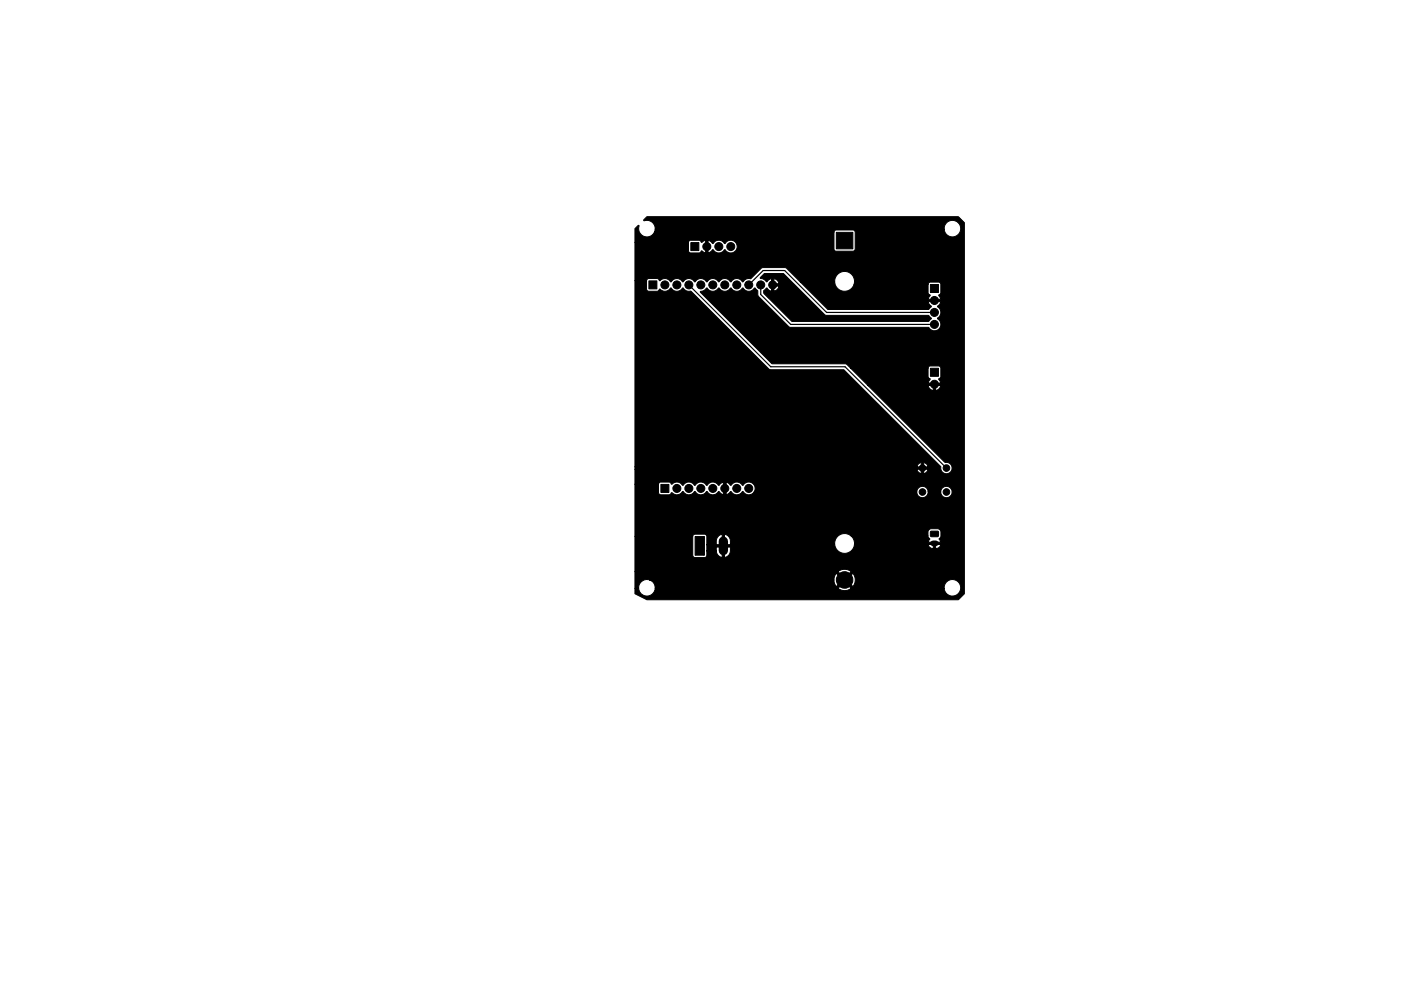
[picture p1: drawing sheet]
<svg xmlns="http://www.w3.org/2000/svg" width="297mm" height="210mm" viewBox="0 0 297 210" stroke-linecap="round" stroke-linejoin="round" font-family="sans-serif">
<g fill="#000" stroke="#000" stroke-width=".21">
<path d="M137.6 59.6h1.7v1.7h-1.7zM146.5 51.5h1.7v1.7h-1.7zM161.2 58.9l.9-.9h4l9 8.9h21.7l.7 .7-.7 .6h-28.8l-6.1-6v-.5l.6-.6 .7 .6 .9 .1a1.3 1.3 0 0 0 1.1-1.1h-1.1v1.1h-.5v-1.6h1.5a1.29 1.29 0 0 0-1-1.1v1.1h-.5v-1.1l-.5 .2-.5 .5a1.81 1.81 0 0 0-1.3-.7zM177.3 49.3h3.5v3.5h-3.5zM136.5 46.6l.7-.6h65.9l1.3 1.2 .1 78.7-1.4 1.3h-65.9l-2.6-1.2v-1.2h.8a1.75 1.75 0 0 0 1.8 1.7 1.75 1.75 0 0 0 1.7-1.7h38.8a2.25 2.25 0 0 0 2.8 0h19.7v.3a1.76 1.76 0 0 0 2.8 1 1.76 1.76 0 0 0-.4-3 1.76 1.76 0 0 0-2.4 1.7h-19.7l-1.4-1.4-1.4 1.4h-38.8a1.75 1.75 0 0 0-1.2-1.7h39.1l.2 .8 .3 .6 1.4-1.5h.7l1.4 1.4a2.22 2.22 0 0 0 0-2.7l-1.4 1.3h-.7l-1.4-1.4-.3 .6-.2 .9-39.1-.1a1.76 1.76 0 0 0-2.3 1.8h-.8v-3.5h43.1l1.4 1.4 1.4-1.4a2.24 2.24 0 0 0-2.8 0h-43.1v-7.5h12.3v4l.4 .5h2.2l.3-.4 .1-1h2a1.44 1.44 0 0 0 1.2 1.4h.5a1.48 1.48 0 0 0 1.3-1.4v-.8h-1.3v2.2h-.5v-2.2h-1.2v.8h-2v-1.4l27.1-.1a2.1 2.1 0 0 0 2 2 2.1 2.1 0 0 0 2.2-1.9l15.6 .1a1.08 1.08 0 0 0 1.1 .8h.5a1.09 1.09 0 0 0 1.1-.9h-1.1v.9h-.5v-.9h-16.7a2.09 2.09 0 0 0-.8-1.8h16.3l.4 .7-.3 .6h2.7l-.4-.6 .4-.6v-1l-.3-.5-.4-.1h-1.4l-.4 .1-.2 .5-.1 .9h-16.3l-.2-.2a2.11 2.11 0 0 0-3.2 1.9h-22.1v-.6a1.44 1.44 0 0 0-1.3-1.4v2.1h-.5v-2.1a1.47 1.47 0 0 0-1.2 1.4v.7h-2l-.1-1.8-.4-.4h-2.1l-.4 .5h-12.3v-11.1h5v1.9l.3 .3 2 .1 .5-.5a1.51 1.51 0 0 0 2.4-.2 1.48 1.48 0 0 0 2.5 0 1.48 1.48 0 0 0 2.6 0 1.48 1.48 0 0 0 2.5 0l.7 .6 .9 .1 1-.7a1.49 1.49 0 0 0 2.5 0 1.4 1.4 0 0 0 2.4 .1h34.5v.2a1.2 1.2 0 0 0 1.3 1 1.2 1.2 0 0 0 1.1-1.2h2.7v.2a1.21 1.21 0 0 0 1.9 .8 1.21 1.21 0 0 0-.2-2.1 1.21 1.21 0 0 0-1.7 1.1h-2.7v-.2a1.21 1.21 0 0 0-1.3-1 1.21 1.21 0 0 0-1.1 1.2l-34.5-.1a1.4 1.4 0 0 0-.5-1.9 1.4 1.4 0 0 0-1.9 .6 1.48 1.48 0 0 0-2.6 0l-.5-.5-.4-.2v2.6h-.6v-2.6l-1 .7a1.48 1.48 0 0 0-2.6 0 1.48 1.48 0 0 0-2.5 0 1.48 1.48 0 0 0-2.5 0 1.5 1.5 0 0 0-2.4-.3l-.5-.4h-1.9l-.4 .4h-5v-3.1h59.8l.6 .8 .8 .1a1.11 1.11 0 0 0 .9-.9h-.9v.9h-.5v-.9h-60.7v-.6l62.1 .1a1.11 1.11 0 0 0-.9-1v.9h-.5v-.9l-.5 .3-.4 .6h-59.8v-39.4h2.5v1.8l.4 .4h1.9l.6-.5a1.46 1.46 0 0 0 2.3-.2 1.48 1.48 0 0 0 2.5 0 1.61 1.61 0 0 0 1.7 .7l16.6 16.6 15.8 .1 20.6 20.5a1.23 1.23 0 0 0 1.1 1.5 1.23 1.23 0 0 0 1.3-1.4 1.23 1.23 0 0 0-1.6-1l-16.3-16.3h12.8a1.3 1.3 0 0 0 1.1 1h.5a1.3 1.3 0 0 0 1.1-1h-1.1v1h-.5v-1h-13.9l-3.7-3.7h16.5v1.8l.4 .5-.4 .9h2.6l-.4-.8 .5-.6v-1.8l-.4-.5h-1.9l-.4 .5h-16.5l-.8-.8-.3-.1h-15.5l-15.2-15.2 .1-.2a1.68 1.68 0 0 0 1.3-.7 1.48 1.48 0 0 0 2.5 0 1.48 1.48 0 0 0 2.6 0 1.48 1.48 0 0 0 2.5 0 1.48 1.48 0 0 0 2.5 0l.7 .6v.9l.1 .3 6.7 6.5 29.4 .1a1.39 1.39 0 0 0 2.2 .2 1.39 1.39 0 0 0-.3-2.2 1.48 1.48 0 0 0 0-2.5l.5-.5 .2-.5h-2.7l.2 .5 .5 .5-.7 .7h-21.2l-5.9-5.9h7.3a2.1 2.1 0 0 0 1.8 2 2.1 2.1 0 0 0 2.3-1.5h15.7v1.9l.4 .5-.4 .8h2.7l-.5-.8 .5-.6v-1.9l-.4-.3h-1.9l-.4 .4h-15.7a2.1 2.1 0 0 0-1.8-2.7 2.1 2.1 0 0 0-2.3 2.2h-7.3l-2.9-2.9-.4-.1h-4.8l-2.4 2.3a1.71 1.71 0 0 0-1.7 .7 1.48 1.48 0 0 0-2.6 0 1.48 1.48 0 0 0-2.5 0 1.48 1.48 0 0 0-2.6 0 1.48 1.48 0 0 0-2.5 0 1.48 1.48 0 0 0-2.5 0 1.48 1.48 0 0 0-2.6 0 1.5 1.5 0 0 0-2.4-.2l-.5-.5h-1.8l-.4 .5h-2.5v-8.2h11.4v1.9l.4 .4h1.9l.5-.5 .7 .4 .6 .1 .6-.3 .4-.4a1.55 1.55 0 0 0 2.2 .4l.4-.4a1.39 1.39 0 0 0 2.1 .3 1.39 1.39 0 0 0-.1-2.1 1.39 1.39 0 0 0-2.1 .5 1.48 1.48 0 0 0-2.5 0l-.5-.5-.5-.2v2.6h-.5v-2.6l-.8 .4-.6-.4h-1.8l-.4 .4h-11.4v-2.8l.7-.8 .2 .1a1.76 1.76 0 0 0 1 2.2 1.76 1.76 0 0 0 2.2-.8h38.1v3.5l.2 .4 .3 .1h3.6l.3-.1 .1-.4v-3.6l-.4-.4h-3.7l-.4 .5h-38.1l.2-.7h61.3a1.76 1.76 0 0 0 2.6 1.4 1.76 1.76 0 0 0 .1-3 1.76 1.76 0 0 0-2.7 1.4v.2h-61.3a1.84 1.84 0 0 0-2.4-1.8zM197.3 60.4h1.7v1.7h-1.7zM197.3 78.1h1.7v1.7h-1.7zM140.1 102.8h1.7v1.7h-1.7zM147.4 113.8h2v4h-2zM197.3 112.8l1.5-.1 .2 .2v.8l-.3 .2h-1.3l-.2-.3z"/>
<circle cx="149.9" cy="52.3" r=".85"/>
<circle cx="152.4" cy="52.3" r=".85"/>
<circle cx="154.9" cy="52.3" r=".85"/>
<circle cx="141" cy="60.4" r=".85"/>
<circle cx="143.5" cy="60.4" r=".85"/>
<circle cx="146.1" cy="60.4" r=".85"/>
<circle cx="148.6" cy="60.4" r=".85"/>
<circle cx="151.1" cy="60.4" r=".85"/>
<circle cx="153.7" cy="60.4" r=".85"/>
<circle cx="156.2" cy="60.4" r=".85"/>
<circle cx="158.8" cy="60.4" r=".85"/>
<circle cx="161.3" cy="60.4" r=".85"/>
<circle cx="163.8" cy="60.4" r=".85"/>
<circle cx="198.1" cy="63.7" r=".85"/>
<circle cx="198.1" cy="66.3" r=".85"/>
<circle cx="198.1" cy="68.8" r=".85"/>
<circle cx="195.6" cy="99.3" r=".7"/>
<circle cx="198.1" cy="81.5" r=".85"/>
<circle cx="200.7" cy="99.3" r=".7"/>
<circle cx="143.5" cy="103.6" r=".85"/>
<circle cx="146.1" cy="103.6" r=".85"/>
<circle cx="148.6" cy="103.6" r=".85"/>
<circle cx="151.1" cy="103.6" r=".85"/>
<circle cx="153.7" cy="103.6" r=".85"/>
<circle cx="156.2" cy="103.6" r=".85"/>
<circle cx="158.8" cy="103.6" r=".85"/>
<circle cx="195.6" cy="104.4" r=".7"/>
<circle cx="200.7" cy="104.4" r=".7"/>
<circle cx="179.1" cy="123" r="1.75"/>
</g>
<path d="M197.8 115.3h.6" fill="none" stroke="#000" stroke-width="1.2"/>
<path d="M153.4 114.8v2" fill="none" stroke="#000" stroke-width="2"/>
<path d="M146 60.4l17.4 17.4h15.8l21.5 21.5M158.7 60.4l3.1-3h4.6l8.9 8.9h22.8M161.3 60.4v2.1l6.3 6.3h30.5" fill="none" stroke="#000" stroke-width=".25"/>
</svg>
